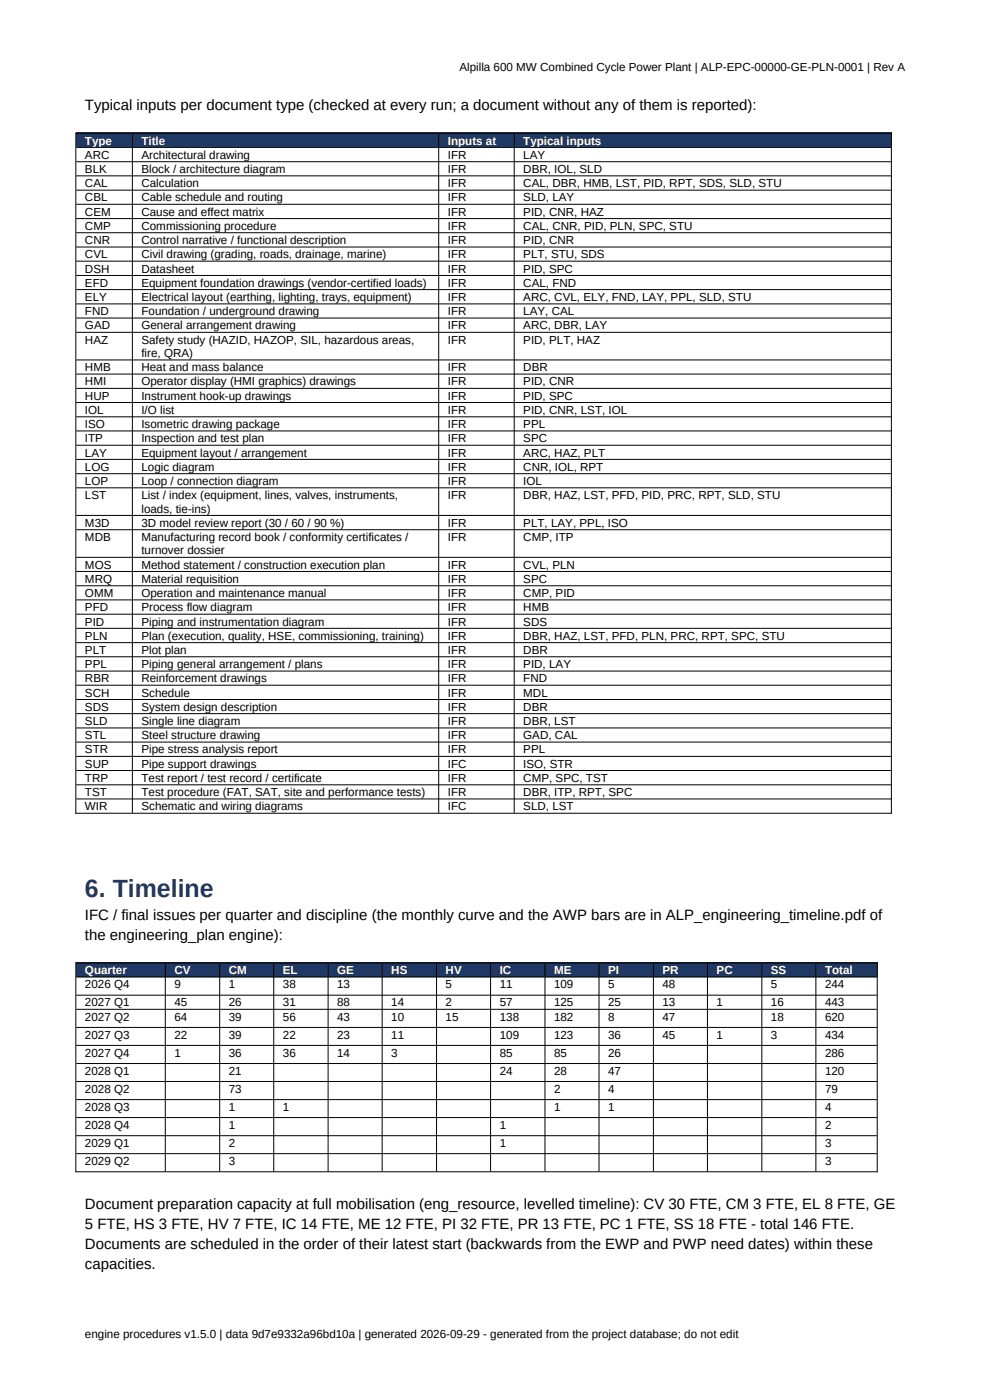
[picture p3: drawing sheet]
<svg xmlns="http://www.w3.org/2000/svg" width="210mm" height="297mm" viewBox="0 0 210 297" stroke-linecap="round" stroke-linejoin="round" font-family="sans-serif">
<defs><g id="words">
<text font-size="5.3" fill="#1f3864" x="18" y="190.2">6. Timeline</text>
<g font-size="3.2">
<text x="18" y="23.4">Typical inputs per document type (checked at every run; a document without any of them is reported):</text>
<text x="18" y="195.2">IFC / final issues per quarter and discipline (the monthly curve and the AWP bars are in ALP_engineering_timeline.pdf of</text>
<text x="18" y="199.4">the engineering_plan engine):</text>
<text x="18" y="256.5">Document preparation capacity at full mobilisation (eng_resource, levelled timeline): CV 30 FTE, CM 3 FTE, EL 8 FTE, GE</text>
<text x="18" y="260.7">5 FTE, HS 3 FTE, HV 7 FTE, IC 14 FTE, ME 12 FTE, PI 32 FTE, PR 13 FTE, PC 1 FTE, SS 18 FTE - total 146 FTE.</text>
<text x="18" y="264.9">Documents are scheduled in the order of their latest start (backwards from the EWP and PWP need dates) within these</text>
<text x="18" y="269.1">capacities.</text>
</g>
<g font-size="2.5">
<text x="97.5" y="15">Alpilla 600 MW Combined Cycle Power Plant | ALP-EPC-00000-GE-PLN-0001 | Rev A</text>
<text x="18" y="33.7">ARC</text>
<text x="30" y="33.7">Architectural drawing</text>
<text x="95" y="33.7">IFR</text>
<text x="111" y="33.7">LAY</text>
<text x="18" y="36.7">BLK</text>
<text x="18" y="39.7">CAL</text>
<text x="30" y="36.7">Block / architecture diagram</text>
<text x="30" y="39.7">Calculation</text>
<text x="95" y="36.7">IFR</text>
<text x="95" y="39.7">IFR</text>
<text x="111" y="36.7">DBR, IOL, SLD</text>
<text x="111" y="39.7">CAL, DBR, HMB, LST, PID, RPT, SDS, SLD, STU</text>
<text x="18" y="42.7">CBL</text>
<text x="18" y="45.8">CEM</text>
<text x="30" y="42.7">Cable schedule and routing</text>
<text x="30" y="45.8">Cause and effect matrix</text>
<text x="95" y="42.7">IFR</text>
<text x="95" y="45.8">IFR</text>
<text x="111" y="42.7">SLD, LAY</text>
<text x="111" y="45.8">PID, CNR, HAZ</text>
<text x="18" y="48.8">CMP</text>
<text x="18" y="51.8">CNR</text>
<text x="30" y="48.8">Commissioning procedure</text>
<text x="30" y="51.8">Control narrative / functional description</text>
<text x="95" y="48.8">IFR</text>
<text x="95" y="51.8">IFR</text>
<text x="111" y="48.8">CAL, CNR, PID, PLN, SPC, STU</text>
<text x="111" y="51.8">PID, CNR</text>
<text x="18" y="54.8">CVL</text>
<text x="18" y="57.8">DSH</text>
<text x="30" y="54.8">Civil drawing (grading, roads, drainage, marine)</text>
<text x="30" y="57.8">Datasheet</text>
<text x="95" y="54.8">IFR</text>
<text x="95" y="57.8">IFR</text>
<text x="111" y="54.8">PLT, STU, SDS</text>
<text x="111" y="57.8">PID, SPC</text>
<text x="18" y="60.8">EFD</text>
<text x="18" y="63.9">ELY</text>
<text x="30" y="60.8">Equipment foundation drawings (vendor-certified loads)</text>
<text x="30" y="63.9">Electrical layout (earthing, lighting, trays, equipment)</text>
<text x="95" y="60.8">IFR</text>
<text x="95" y="63.9">IFR</text>
<text x="111" y="60.8">CAL, FND</text>
<text x="111" y="63.9">ARC, CVL, ELY, FND, LAY, PPL, SLD, STU</text>
<text x="18" y="66.9">FND</text>
<text x="18" y="69.9">GAD</text>
<text x="30" y="66.9">Foundation / underground drawing</text>
<text x="30" y="69.9">General arrangement drawing</text>
<text x="95" y="66.9">IFR</text>
<text x="95" y="69.9">IFR</text>
<text x="111" y="66.9">LAY, CAL</text>
<text x="111" y="69.9">ARC, DBR, LAY</text>
<text x="18" y="72.9">HAZ</text>
<text x="30" y="72.9">Safety study (HAZID, HAZOP, SIL, hazardous areas,</text>
<text x="30" y="75.7">fire, QRA)</text>
<text x="95" y="72.9">IFR</text>
<text x="111" y="72.9">PID, PLT, HAZ</text>
<text x="18" y="78.8">HMB</text>
<text x="18" y="81.8">HMI</text>
<text x="30" y="78.8">Heat and mass balance</text>
<text x="30" y="81.8">Operator display (HMI graphics) drawings</text>
<text x="95" y="78.8">IFR</text>
<text x="95" y="81.8">IFR</text>
<text x="111" y="78.8">DBR</text>
<text x="111" y="81.8">PID, CNR</text>
<text x="18" y="84.8">HUP</text>
<text x="18" y="87.8">IOL</text>
<text x="30" y="84.8">Instrument hook-up drawings</text>
<text x="30" y="87.8">I/O list</text>
<text x="95" y="84.8">IFR</text>
<text x="95" y="87.8">IFR</text>
<text x="111" y="84.8">PID, SPC</text>
<text x="111" y="87.8">PID, CNR, LST, IOL</text>
<text x="18" y="90.8">ISO</text>
<text x="18" y="93.8">ITP</text>
<text x="30" y="90.8">Isometric drawing package</text>
<text x="30" y="93.8">Inspection and test plan</text>
<text x="95" y="90.8">IFR</text>
<text x="95" y="93.8">IFR</text>
<text x="111" y="90.8">PPL</text>
<text x="111" y="93.8">SPC</text>
<text x="18" y="96.9">LAY</text>
<text x="18" y="99.9">LOG</text>
<text x="30" y="96.9">Equipment layout / arrangement</text>
<text x="30" y="99.9">Logic diagram</text>
<text x="95" y="96.9">IFR</text>
<text x="95" y="99.9">IFR</text>
<text x="111" y="96.9">ARC, HAZ, PLT</text>
<text x="111" y="99.9">CNR, IOL, RPT</text>
<text x="18" y="102.9">LOP</text>
<text x="18" y="105.9">LST</text>
<text x="30" y="102.9">Loop / connection diagram</text>
<text x="30" y="105.9">List / index (equipment, lines, valves, instruments,</text>
<text x="95" y="102.9">IFR</text>
<text x="95" y="105.9">IFR</text>
<text x="111" y="102.9">IOL</text>
<text x="111" y="105.9">DBR, HAZ, LST, PFD, PID, PRC, RPT, SLD, STU</text>
<text x="18" y="111.8">M3D</text>
<text x="30" y="108.7">loads, tie-ins)</text>
<text x="30" y="111.8">3D model review report (30 / 60 / 90 %)</text>
<text x="95" y="111.8">IFR</text>
<text x="111" y="111.8">PLT, LAY, PPL, ISO</text>
<text x="18" y="114.8">MDB</text>
<text x="30" y="114.8">Manufacturing record book / conformity certificates /</text>
<text x="30" y="117.6">turnover dossier</text>
<text x="95" y="114.8">IFR</text>
<text x="111" y="114.8">CMP, ITP</text>
<text x="18" y="120.6">MOS</text>
<text x="18" y="123.6">MRQ</text>
<text x="30" y="120.6">Method statement / construction execution plan</text>
<text x="30" y="123.6">Material requisition</text>
<text x="95" y="120.6">IFR</text>
<text x="95" y="123.6">IFR</text>
<text x="111" y="120.6">CVL, PLN</text>
<text x="111" y="123.6">SPC</text>
<text x="18" y="126.7">OMM</text>
<text x="18" y="129.7">PFD</text>
<text x="30" y="126.7">Operation and maintenance manual</text>
<text x="30" y="129.7">Process flow diagram</text>
<text x="95" y="126.7">IFR</text>
<text x="95" y="129.7">IFR</text>
<text x="111" y="126.7">CMP, PID</text>
<text x="111" y="129.7">HMB</text>
<text x="18" y="132.7">PID</text>
<text x="18" y="135.7">PLN</text>
<text x="30" y="132.7">Piping and instrumentation diagram</text>
<text x="30" y="135.7">Plan (execution, quality, HSE, commissioning, training)</text>
<text x="95" y="132.7">IFR</text>
<text x="95" y="135.7">IFR</text>
<text x="111" y="132.7">SDS</text>
<text x="111" y="135.7">DBR, HAZ, LST, PFD, PLN, PRC, RPT, SPC, STU</text>
<text x="18" y="138.7">PLT</text>
<text x="18" y="141.7">PPL</text>
<text x="30" y="138.7">Plot plan</text>
<text x="30" y="141.7">Piping general arrangement / plans</text>
<text x="95" y="138.7">IFR</text>
<text x="95" y="141.7">IFR</text>
<text x="111" y="138.7">DBR</text>
<text x="111" y="141.7">PID, LAY</text>
<text x="18" y="144.8">RBR</text>
<text x="18" y="147.8">SCH</text>
<text x="30" y="144.8">Reinforcement drawings</text>
<text x="30" y="147.8">Schedule</text>
<text x="95" y="144.8">IFR</text>
<text x="95" y="147.8">IFR</text>
<text x="111" y="144.8">FND</text>
<text x="111" y="147.8">MDL</text>
<text x="18" y="150.8">SDS</text>
<text x="18" y="153.8">SLD</text>
<text x="30" y="150.8">System design description</text>
<text x="30" y="153.8">Single line diagram</text>
<text x="95" y="150.8">IFR</text>
<text x="95" y="153.8">IFR</text>
<text x="111" y="150.8">DBR</text>
<text x="111" y="153.8">DBR, LST</text>
<text x="18" y="156.8">STL</text>
<text x="18" y="159.8">STR</text>
<text x="30" y="156.8">Steel structure drawing</text>
<text x="30" y="159.8">Pipe stress analysis report</text>
<text x="95" y="156.8">IFR</text>
<text x="95" y="159.8">IFR</text>
<text x="111" y="156.8">GAD, CAL</text>
<text x="111" y="159.8">PPL</text>
<text x="18" y="162.9">SUP</text>
<text x="18" y="165.9">TRP</text>
<text x="30" y="162.9">Pipe support drawings</text>
<text x="30" y="165.9">Test report / test record / certificate</text>
<text x="95" y="162.9">IFC</text>
<text x="95" y="165.9">IFR</text>
<text x="111" y="162.9">ISO, STR</text>
<text x="111" y="165.9">CMP, SPC, TST</text>
<text x="18" y="168.9">TST</text>
<text x="18" y="171.9">WIR</text>
<text x="30" y="168.9">Test procedure (FAT, SAT, site and performance tests)</text>
<text x="30" y="171.9">Schematic and wiring diagrams</text>
<text x="95" y="168.9">IFR</text>
<text x="95" y="171.9">IFC</text>
<text x="111" y="168.9">DBR, ITP, RPT, SPC</text>
<text x="111" y="171.9">SLD, LST</text>
<text x="18" y="209.7">2026 Q4</text>
<text x="37" y="209.7">9</text>
<text x="48.5" y="209.7">1</text>
<text x="60" y="209.7">38</text>
<text x="71.5" y="209.7">13</text>
<text x="94.5" y="209.7">5</text>
<text x="106" y="209.7">11</text>
<text x="117.5" y="209.7">109</text>
<text x="129" y="209.7">5</text>
<text x="140.5" y="209.7">48</text>
<text x="163.5" y="209.7">5</text>
<text x="175" y="209.7">244</text>
<text x="18" y="213.5">2027 Q1</text>
<text x="37" y="213.5">45</text>
<text x="48.5" y="213.5">26</text>
<text x="60" y="213.5">31</text>
<text x="71.5" y="213.5">88</text>
<text x="83" y="213.5">14</text>
<text x="94.5" y="213.5">2</text>
<text x="106" y="213.5">57</text>
<text x="117.5" y="213.5">125</text>
<text x="129" y="213.5">25</text>
<text x="140.5" y="213.5">13</text>
<text x="152" y="213.5">1</text>
<text x="163.5" y="213.5">16</text>
<text x="175" y="213.5">443</text>
<text x="18" y="216.5">2027 Q2</text>
<text x="18" y="220.4">2027 Q3</text>
<text x="37" y="216.5">64</text>
<text x="37" y="220.4">22</text>
<text x="48.5" y="216.5">39</text>
<text x="48.5" y="220.4">39</text>
<text x="60" y="216.5">56</text>
<text x="60" y="220.4">22</text>
<text x="71.5" y="216.5">43</text>
<text x="71.5" y="220.4">23</text>
<text x="83" y="216.5">10</text>
<text x="83" y="220.4">11</text>
<text x="94.5" y="216.5">15</text>
<text x="106" y="216.5">138</text>
<text x="106" y="220.4">109</text>
<text x="117.5" y="216.5">182</text>
<text x="117.5" y="220.4">123</text>
<text x="129" y="216.5">8</text>
<text x="129" y="220.4">36</text>
<text x="140.5" y="216.5">47</text>
<text x="140.5" y="220.4">45</text>
<text x="152" y="220.4">1</text>
<text x="163.5" y="216.5">18</text>
<text x="163.5" y="220.4">3</text>
<text x="175" y="216.5">620</text>
<text x="175" y="220.4">434</text>
<text x="18" y="224.2">2027 Q4</text>
<text x="37" y="224.2">1</text>
<text x="48.5" y="224.2">36</text>
<text x="60" y="224.2">36</text>
<text x="71.5" y="224.2">14</text>
<text x="83" y="224.2">3</text>
<text x="106" y="224.2">85</text>
<text x="117.5" y="224.2">85</text>
<text x="129" y="224.2">26</text>
<text x="175" y="224.2">286</text>
<text x="18" y="228">2028 Q1</text>
<text x="18" y="231.8">2028 Q2</text>
<text x="48.5" y="228">21</text>
<text x="48.5" y="231.8">73</text>
<text x="106" y="228">24</text>
<text x="117.5" y="228">28</text>
<text x="117.5" y="231.8">2</text>
<text x="129" y="228">47</text>
<text x="129" y="231.8">4</text>
<text x="175" y="228">120</text>
<text x="175" y="231.8">79</text>
<text x="18" y="235.7">2028 Q3</text>
<text x="18" y="239.5">2028 Q4</text>
<text x="48.5" y="235.7">1</text>
<text x="48.5" y="239.5">1</text>
<text x="60" y="235.7">1</text>
<text x="106" y="239.5">1</text>
<text x="117.5" y="235.7">1</text>
<text x="129" y="235.7">1</text>
<text x="175" y="235.7">4</text>
<text x="175" y="239.5">2</text>
<text x="18" y="243.3">2029 Q1</text>
<text x="48.5" y="243.3">2</text>
<text x="106" y="243.3">1</text>
<text x="175" y="243.3">3</text>
<text x="18" y="247.2">2029 Q2</text>
<text x="48.5" y="247.2">3</text>
<text x="175" y="247.2">3</text>
<text x="18" y="283.8">engine procedures v1.5.0 | data 9d7e9332a96bd10a | generated 2026-09-29 - generated from the project database; do not edit</text>
</g>
<g font-size="2.5" fill="#fff">
<text x="18" y="30.7">Type</text>
<text x="30" y="30.7">Title</text>
<text x="95" y="30.7">Inputs at</text>
<text x="111" y="30.7">Typical inputs</text>
<text x="18" y="206.7">Quarter</text>
<text x="37" y="206.7">CV</text>
<text x="48.5" y="206.7">CM</text>
<text x="60" y="206.7">EL</text>
<text x="71.5" y="206.7">GE</text>
<text x="83" y="206.7">HS</text>
<text x="94.5" y="206.7">HV</text>
<text x="106" y="206.7">IC</text>
<text x="117.5" y="206.7">ME</text>
<text x="129" y="206.7">PI</text>
<text x="140.5" y="206.7">PR</text>
<text x="152" y="206.7">PC</text>
<text x="163.5" y="206.7">SS</text>
<text x="175" y="206.7">Total</text>
</g>
</g></defs>
<g fill="#1f3864">
<path d="M16.1 28.2h12v3h-12z" fill-rule="evenodd"/>
<path d="M28.1 28.2h64.9v3h-64.9z" fill-rule="evenodd"/>
<path d="M93.1 28.2h16v3h-16z" fill-rule="evenodd"/>
<path d="M109.1 28.2h80v3h-80z" fill-rule="evenodd"/>
<path d="M16.1 204.2h18.9v3h-18.9z" fill-rule="evenodd"/>
<path d="M35.1 204.2h11.5v3h-11.5z" fill-rule="evenodd"/>
<path d="M46.6 204.2h11.4v3h-11.4z" fill-rule="evenodd"/>
<path d="M58.1 204.2h11.5v3h-11.5z" fill-rule="evenodd"/>
<path d="M69.6 204.2h11.5v3h-11.5z" fill-rule="evenodd"/>
<path d="M81.1 204.2h11.5v3h-11.5z" fill-rule="evenodd"/>
<path d="M92.6 204.2h11.5v3h-11.5z" fill-rule="evenodd"/>
<path d="M104.1 204.2h11.5v3h-11.5z" fill-rule="evenodd"/>
<path d="M115.6 204.2h11.5v3h-11.5z" fill-rule="evenodd"/>
<path d="M127.1 204.2h11.5v3h-11.5z" fill-rule="evenodd"/>
<path d="M138.6 204.2h11.5v3h-11.5z" fill-rule="evenodd"/>
<path d="M150.1 204.2h11.5v3h-11.5z" fill-rule="evenodd"/>
<path d="M161.6 204.2h11.5v3h-11.5z" fill-rule="evenodd"/>
<path d="M173.1 204.2h13v3h-13z" fill-rule="evenodd"/>
<path d="M16.1 28.2h12v3h-12z" fill-rule="evenodd"/>
<path d="M28.1 28.2h64.9v3h-64.9z" fill-rule="evenodd"/>
<path d="M93.1 28.2h16v3h-16z" fill-rule="evenodd"/>
<path d="M109.1 28.2h80v3h-80z" fill-rule="evenodd"/>
<path d="M16.1 204.2h18.9v3h-18.9z" fill-rule="evenodd"/>
<path d="M35.1 204.2h11.5v3h-11.5z" fill-rule="evenodd"/>
<path d="M46.6 204.2h11.4v3h-11.4z" fill-rule="evenodd"/>
<path d="M58.1 204.2h11.5v3h-11.5z" fill-rule="evenodd"/>
<path d="M69.6 204.2h11.5v3h-11.5z" fill-rule="evenodd"/>
<path d="M81.1 204.2h11.5v3h-11.5z" fill-rule="evenodd"/>
<path d="M92.6 204.2h11.5v3h-11.5z" fill-rule="evenodd"/>
<path d="M104.1 204.2h11.5v3h-11.5z" fill-rule="evenodd"/>
<path d="M115.6 204.2h11.5v3h-11.5z" fill-rule="evenodd"/>
<path d="M127.1 204.2h11.5v3h-11.5z" fill-rule="evenodd"/>
<path d="M138.6 204.2h11.5v3h-11.5z" fill-rule="evenodd"/>
<path d="M150.1 204.2h11.5v3h-11.5z" fill-rule="evenodd"/>
<path d="M161.6 204.2h11.5v3h-11.5z" fill-rule="evenodd"/>
<path d="M173.1 204.2h13v3h-13z" fill-rule="evenodd"/>
</g>
<g fill="none" stroke="#000" stroke-width=".21">
<path d="M16 28.3h173.2M16.1 28.2v144.4M16.2 31.3h172.8M16.2 34.3h172.8M16.2 37.3h172.8M28.1 28.4v144M93.1 28.4v144M109.1 28.4v144M189.1 28.2v144.4M16.2 40.3h172.8M16.2 43.3h172.8M16.2 46.4h172.8"/>
<path d="M16.2 49.4h172.8M16.2 52.4h172.8M16.2 55.4h172.8M16.2 58.4h172.8M16.2 61.4h172.8M16.2 64.5h172.8M16.2 67.5h172.8M16.2 70.5h172.8M16.2 76.4h172.8M16.2 79.4h172.8M16.2 82.4h172.8M16.2 85.4h172.8"/>
<path d="M16.2 88.4h172.8M16.2 91.4h172.8M16.2 94.5h172.8M16.2 97.5h172.8M16.2 100.5h172.8M16.2 103.5h172.8M16.2 109.3h172.8M16.2 112.4h172.8M16.2 118.2h172.8M16.2 121.2h172.8M16.2 124.3h172.8M16.2 127.3h172.8"/>
<path d="M16.2 130.3h172.8M16.2 133.3h172.8M16.2 136.3h172.8M16.2 139.3h172.8M16.2 142.4h172.8M16.2 145.4h172.8M16.2 148.4h172.8M16.2 151.4h172.8M16.2 154.4h172.8M16.2 157.4h172.8M16 172.5h173.2M16.2 160.5h172.8"/>
<path d="M16.2 163.5h172.8M16.2 166.5h172.8M16.2 169.5h172.8M16 204.3h170.2M16.1 204.2v44.5M16.2 207.3h169.8M16.2 211.1h169.8M16.2 214.1h169.8M16.2 218h169.8M35.1 204.4v44.1M46.6 204.4v44.1M58.1 204.4v44.1"/>
<path d="M69.6 204.4v44.1M81.1 204.4v44.1M92.6 204.4v44.1M104.1 204.4v44.1M115.6 204.4v44.1M127.1 204.4v44.1M138.6 204.4v44.1M150.1 204.4v44.1M161.6 204.4v44.1M173.1 204.4v44.1M186.1 204.2v44.5M16.2 221.8h169.8"/>
<path d="M16.2 225.6h169.8M16.2 229.4h169.8M16.2 233.3h169.8M16.2 237.1h169.8M16 248.6h170.2M16.2 240.9h169.8M16.2 244.7h169.8"/>
</g>
<use href="#words"/>
</svg>
